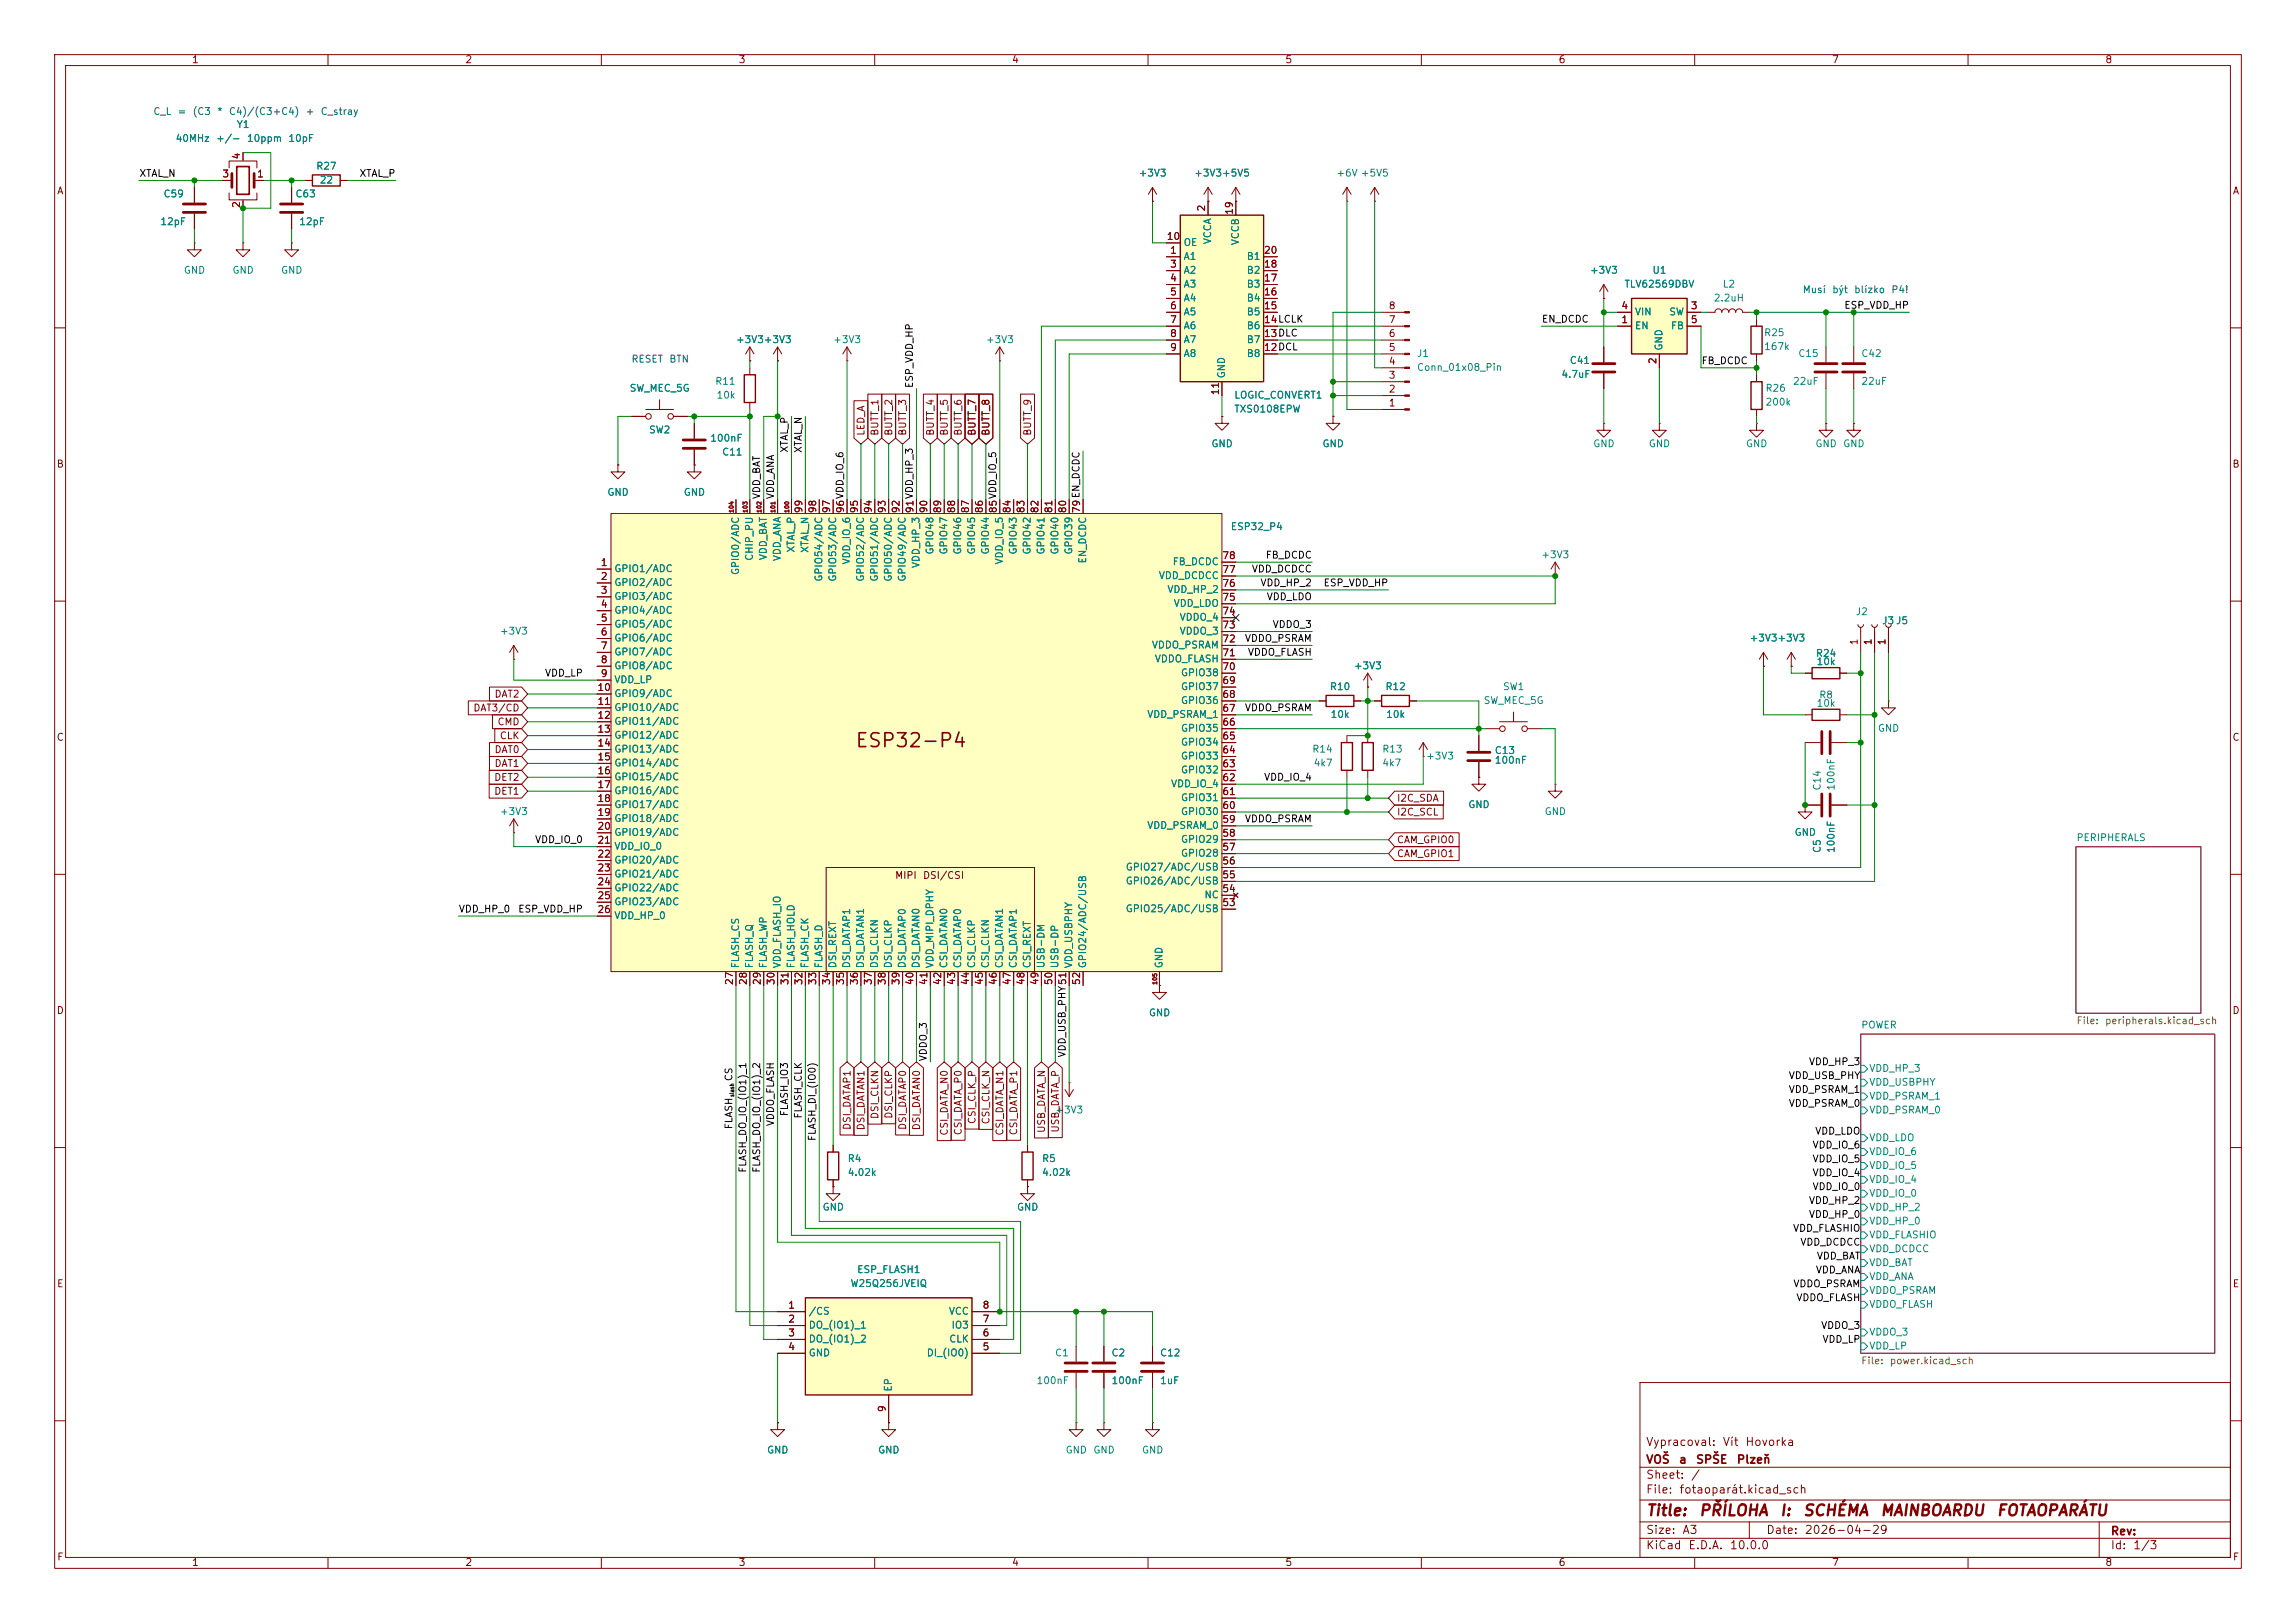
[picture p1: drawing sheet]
<svg xmlns="http://www.w3.org/2000/svg" width="420mm" height="297mm" viewBox="0 0 420 297" stroke-linecap="round" stroke-linejoin="round" font-family="sans-serif">
<defs><g id="words">
<text font-size="2.5" fill="#840000" x="156.3" y="137.4">ESP32-P4</text>
<g font-size="2" fill="#840000">
<text x="301" y="277.9">Title:</text>
<text x="310.6" y="277.9">PŘÍLOHA</text>
<text x="325.4" y="277.9">I:</text>
<text x="329.7" y="277.9">SCHÉMA</text>
<text x="343.8" y="277.9">MAINBOARDU</text>
<text x="365.1" y="277.9">FOTAOPARÁTU</text>
</g>
<g font-size="1.5" fill="#840000">
<text x="301" y="268.2">VOŠ</text>
<text x="301" y="265">Vypracoval:</text>
<text x="307" y="268.2">a</text>
<text x="310.1" y="268.2">SPŠE</text>
<text x="315" y="265">Vít</text>
<text x="317.6" y="268.2">Plzeň</text>
<text x="319.2" y="265">Hovorka</text>
<text x="301" y="273.7">File:</text>
<text x="301" y="271">Sheet:</text>
<text x="307.1" y="273.7">fotaoparát.kicad_sch</text>
<text x="309.2" y="271">/</text>
<text x="301" y="281.1">Size:</text>
<text x="307.6" y="281.1">A3</text>
<text x="323" y="281.1">Date:</text>
<text x="330" y="281.1">2026-04-29</text>
<text x="386" y="281.3">Rev:</text>
<text x="301" y="283.9">KiCad</text>
<text x="308.7" y="283.9">E.D.A.</text>
<text x="316.3" y="283.9">10.0.0</text>
<text x="386" y="283.9">Id:</text>
<text x="390.1" y="283.9">1/3</text>
</g>
<g font-size="1.3" fill="#840000">
<text x="35" y="11.9">1</text>
<text x="85" y="11.9">2</text>
<text x="135" y="11.9">3</text>
<text x="185" y="11.9">4</text>
<text x="235" y="11.9">5</text>
<text x="285" y="11.9">6</text>
<text x="335" y="11.9">7</text>
<text x="385" y="11.9">8</text>
<text x="44.2" y="29.3" transform="rotate(-90 44.2 29.3)">4</text>
<text x="10.3" y="35.9">A</text>
<text x="40.6" y="32.8">3</text>
<text x="46.9" y="32.8">1</text>
<text x="408.3" y="35.9">A</text>
<text x="44.2" y="38.2" transform="rotate(-90 44.2 38.2)">2</text>
<text x="220.7" y="38.8" transform="rotate(-90 220.7 38.8)">2</text>
<text x="225.8" y="39.4" transform="rotate(-90 225.8 39.4)">19</text>
<text x="213.3" y="44.2">10</text>
<text x="213.9" y="46.7">1</text>
<text x="231.1" y="46.7">20</text>
<text x="213.9" y="49.3">3</text>
<text x="213.9" y="51.8">4</text>
<text x="231.1" y="51.8">17</text>
<text x="231.1" y="49.3">18</text>
<text x="213.9" y="54.4">5</text>
<text x="213.9" y="56.9">6</text>
<text x="213.9" y="59.4">7</text>
<text x="231.1" y="59.4">14LCLK</text>
<text x="231.1" y="56.9">15</text>
<text x="231.1" y="54.4">16</text>
<text x="231.1" y="59.4">14</text>
<text x="253.9" y="59.4">7</text>
<text x="253.9" y="56.9">8</text>
<text x="296.5" y="59.4">1</text>
<text x="296.5" y="56.9">4</text>
<text x="309.2" y="56.9">3</text>
<text x="309.2" y="59.4">5</text>
<text x="213.9" y="62">8</text>
<text x="213.9" y="64.5">9</text>
<text x="231.1" y="64.5">12DCL</text>
<text x="231.1" y="62">13DLC</text>
<text x="231.1" y="64.5">12</text>
<text x="231.1" y="62">13</text>
<text x="253.9" y="64.5">5</text>
<text x="253.9" y="62">6</text>
<text x="253.9" y="69.6">3</text>
<text x="253.9" y="67.1">4</text>
<text x="303.3" y="66.7" transform="rotate(-90 303.3 66.7)">2</text>
<text x="223.3" y="72.4" transform="rotate(-90 223.3 72.4)">11</text>
<text x="253.9" y="74.7">1</text>
<text x="253.9" y="72.1">2</text>
<text x="158.4" y="79.9" transform="rotate(-90 158.4 79.9)">LED_A</text>
<text x="161" y="79.9" transform="rotate(-90 161 79.9)">BUTT_1</text>
<text x="163.5" y="79.9" transform="rotate(-90 163.5 79.9)">BUTT_2</text>
<text x="166.1" y="79.9" transform="rotate(-90 166.1 79.9)">BUTT_3</text>
<text x="171.1" y="79.9" transform="rotate(-90 171.1 79.9)">BUTT_4</text>
<text x="173.7" y="79.9" transform="rotate(-90 173.7 79.9)">BUTT_5</text>
<text x="176.2" y="79.9" transform="rotate(-90 176.2 79.9)">BUTT_6</text>
<text x="178.8" y="79.9" transform="rotate(-90 178.8 79.9)">BUTT_7</text>
<text x="181.3" y="79.9" transform="rotate(-90 181.3 79.9)">BUTT_8</text>
<text x="188.9" y="79.9" transform="rotate(-90 188.9 79.9)">BUTT_9</text>
<text x="10.3" y="85.9">B</text>
<text x="408.2" y="85.9">B</text>
<text x="147.1" y="94" transform="rotate(-90 147.1 94)">99</text>
<text x="149.6" y="94" transform="rotate(-90 149.6 94)">98</text>
<text x="152.1" y="94" transform="rotate(-90 152.1 94)">97</text>
<text x="154.7" y="94" transform="rotate(-90 154.7 94)">96VDD_IO_6</text>
<text x="154.7" y="94" transform="rotate(-90 154.7 94)">96</text>
<text x="157.2" y="94" transform="rotate(-90 157.2 94)">95</text>
<text x="159.8" y="94" transform="rotate(-90 159.8 94)">94</text>
<text x="162.3" y="94" transform="rotate(-90 162.3 94)">93</text>
<text x="164.8" y="94" transform="rotate(-90 164.8 94)">92</text>
<text x="167.4" y="94" transform="rotate(-90 167.4 94)">91VDD_HP_3</text>
<text x="167.4" y="94" transform="rotate(-90 167.4 94)">91</text>
<text x="169.9" y="94" transform="rotate(-90 169.9 94)">90</text>
<text x="172.5" y="94" transform="rotate(-90 172.5 94)">89</text>
<text x="175" y="94" transform="rotate(-90 175 94)">88</text>
<text x="177.5" y="94" transform="rotate(-90 177.5 94)">87</text>
<text x="180.1" y="94" transform="rotate(-90 180.1 94)">86</text>
<text x="182.6" y="94" transform="rotate(-90 182.6 94)">85VDD_IO_5</text>
<text x="182.6" y="94" transform="rotate(-90 182.6 94)">85</text>
<text x="185.2" y="94" transform="rotate(-90 185.2 94)">84</text>
<text x="187.7" y="94" transform="rotate(-90 187.7 94)">83</text>
<text x="190.2" y="94" transform="rotate(-90 190.2 94)">82</text>
<text x="192.8" y="94" transform="rotate(-90 192.8 94)">81</text>
<text x="195.3" y="94" transform="rotate(-90 195.3 94)">80</text>
<text x="197.9" y="94" transform="rotate(-90 197.9 94)">79 EN_DCDC</text>
<text x="197.9" y="94" transform="rotate(-90 197.9 94)">79</text>
<text x="109.8" y="103.9">1</text>
<text x="109.8" y="106.4">2</text>
<text x="223.5" y="107.7">76</text>
<text x="223.5" y="105.2">77</text>
<text x="223.5" y="102.6">78</text>
<text x="109.8" y="109">3</text>
<text x="109.8" y="111.5">4</text>
<text x="223.5" y="112.8">74</text>
<text x="223.5" y="110.2">75</text>
<text x="109.8" y="114">5</text>
<text x="109.8" y="116.6">6</text>
<text x="109.8" y="119.1">7</text>
<text x="223.5" y="117.9">72</text>
<text x="223.5" y="115.3">73</text>
<text x="340.1" y="118.2" transform="rotate(-90 340.1 118.2)">1</text>
<text x="342.6" y="118.2" transform="rotate(-90 342.6 118.2)">1</text>
<text x="345.2" y="118.2" transform="rotate(-90 345.2 118.2)">1</text>
<text x="109.8" y="121.7">8</text>
<text x="109.8" y="124.2">9</text>
<text x="223.5" y="125.5">69</text>
<text x="223.5" y="122.9">70</text>
<text x="223.5" y="120.4">71</text>
<text x="86.5" y="130.5">DAT3/CD</text>
<text x="90.4" y="128">DAT2</text>
<text x="109.2" y="126.7">10</text>
<text x="109.2" y="129.3">11</text>
<text x="109.2" y="131.8">12</text>
<text x="223.5" y="130.6">67</text>
<text x="223.5" y="128">68</text>
<text x="10.3" y="135.9">C</text>
<text x="90.9" y="133">CMD</text>
<text x="91.3" y="135.6">CLK</text>
<text x="109.2" y="134.4">13</text>
<text x="109.2" y="136.9">14</text>
<text x="223.5" y="135.6">65</text>
<text x="223.5" y="133.1">66</text>
<text x="408.2" y="135.9">C</text>
<text x="90.3" y="143.2">DET2</text>
<text x="90.4" y="140.7">DAT1</text>
<text x="90.4" y="138.1">DAT0</text>
<text x="109.2" y="139.4">15</text>
<text x="109.2" y="142">16</text>
<text x="223.5" y="143.3">62</text>
<text x="223.5" y="140.7">63</text>
<text x="223.5" y="138.2">64</text>
<text x="90.3" y="145.7">DET1</text>
<text x="109.2" y="144.5">17</text>
<text x="109.2" y="147.1">18</text>
<text x="109.2" y="149.6">19</text>
<text x="223.5" y="148.3">60</text>
<text x="223.5" y="145.8">61</text>
<text x="255.4" y="149.5">I2C_SCL</text>
<text x="255.4" y="147">I2C_SDA</text>
<text x="109.2" y="152.1">20</text>
<text x="109.2" y="154.7">21</text>
<text x="223.5" y="156">57</text>
<text x="223.5" y="153.4">58</text>
<text x="223.5" y="150.9">59</text>
<text x="255.4" y="154.6">CAM_GPIO0</text>
<text x="109.2" y="157.2">22</text>
<text x="109.2" y="159.8">23</text>
<text x="163.6" y="161.1">MIPI</text>
<text x="168.7" y="161.1">DSI/CSI</text>
<text x="223.5" y="161">55</text>
<text x="223.5" y="158.5">56</text>
<text x="255.4" y="157.2">CAM_GPIO1</text>
<text x="109.2" y="162.3">24</text>
<text x="109.2" y="164.8">25</text>
<text x="109.2" y="167.4">26</text>
<text x="223.5" y="166.1">53</text>
<text x="223.5" y="163.6">54</text>
<text x="10.3" y="185.9">D</text>
<text x="134.4" y="180.4" transform="rotate(-90 134.4 180.4)">27</text>
<text x="136.9" y="180.4" transform="rotate(-90 136.9 180.4)">28</text>
<text x="139.4" y="180.4" transform="rotate(-90 139.4 180.4)">29</text>
<text x="142" y="180.4" transform="rotate(-90 142 180.4)">30</text>
<text x="144.5" y="180.4" transform="rotate(-90 144.5 180.4)">31</text>
<text x="147.1" y="180.4" transform="rotate(-90 147.1 180.4)">32</text>
<text x="149.6" y="180.4" transform="rotate(-90 149.6 180.4)">33</text>
<text x="152.1" y="180.4" transform="rotate(-90 152.1 180.4)">34</text>
<text x="154.7" y="180.4" transform="rotate(-90 154.7 180.4)">35</text>
<text x="157.2" y="180.4" transform="rotate(-90 157.2 180.4)">36</text>
<text x="159.8" y="180.4" transform="rotate(-90 159.8 180.4)">37</text>
<text x="162.3" y="180.4" transform="rotate(-90 162.3 180.4)">38</text>
<text x="164.8" y="180.4" transform="rotate(-90 164.8 180.4)">39</text>
<text x="167.4" y="180.4" transform="rotate(-90 167.4 180.4)">40</text>
<text x="169.9" y="180.4" transform="rotate(-90 169.9 180.4)">41</text>
<text x="172.5" y="180.4" transform="rotate(-90 172.5 180.4)">42</text>
<text x="175" y="180.4" transform="rotate(-90 175 180.4)">43</text>
<text x="177.5" y="180.4" transform="rotate(-90 177.5 180.4)">44</text>
<text x="180.1" y="180.4" transform="rotate(-90 180.1 180.4)">45</text>
<text x="182.6" y="180.4" transform="rotate(-90 182.6 180.4)">46</text>
<text x="185.2" y="180.4" transform="rotate(-90 185.2 180.4)">47</text>
<text x="187.7" y="180.4" transform="rotate(-90 187.7 180.4)">48</text>
<text x="190.2" y="180.4" transform="rotate(-90 190.2 180.4)">49</text>
<text x="192.8" y="180.4" transform="rotate(-90 192.8 180.4)">50</text>
<text x="195.3" y="180.4" transform="rotate(-90 195.3 180.4)">51</text>
<text x="197.9" y="180.4" transform="rotate(-90 197.9 180.4)">52</text>
<text x="408.2" y="185.9">D</text>
<text x="155.9" y="206.9" transform="rotate(-90 155.9 206.9)">DSI_DATAP1</text>
<text x="158.4" y="206.9" transform="rotate(-90 158.4 206.9)">DSI_DATAN1</text>
<text x="161" y="204.9" transform="rotate(-90 161 204.9)">DSI_CLKN</text>
<text x="163.5" y="204.8" transform="rotate(-90 163.5 204.8)">DSI_CLKP</text>
<text x="166.1" y="206.9" transform="rotate(-90 166.1 206.9)">DSI_DATAP0</text>
<text x="168.6" y="206.9" transform="rotate(-90 168.6 206.9)">DSI_DATAN0</text>
<text x="173.7" y="207.9" transform="rotate(-90 173.7 207.9)">CSI_DATA_N0</text>
<text x="176.2" y="207.9" transform="rotate(-90 176.2 207.9)">CSI_DATA_P0</text>
<text x="178.8" y="205.8" transform="rotate(-90 178.8 205.8)">CSI_CLK_P</text>
<text x="181.3" y="205.9" transform="rotate(-90 181.3 205.9)">CSI_CLK_N</text>
<text x="183.8" y="207.9" transform="rotate(-90 183.8 207.9)">CSI_DATA_N1</text>
<text x="186.4" y="207.9" transform="rotate(-90 186.4 207.9)">CSI_DATA_P1</text>
<text x="191.5" y="207.4" transform="rotate(-90 191.5 207.4)">USB_DATA_N</text>
<text x="194" y="207.4" transform="rotate(-90 194 207.4)">USB_DATA_P</text>
<text x="10.3" y="235.9">E</text>
<text x="144.1" y="239.8">1</text>
<text x="179.6" y="239.8">8</text>
<text x="408.3" y="235.9">E</text>
<text x="144.1" y="242.3">2</text>
<text x="144.1" y="244.9">3</text>
<text x="179.6" y="244.9">6</text>
<text x="179.6" y="242.3">7</text>
<text x="144.1" y="247.4">4</text>
<text x="179.6" y="247.4">5</text>
<text x="162.3" y="258.5" transform="rotate(-90 162.3 258.5)">9</text>
<text x="10.3" y="285.9">F</text>
<text x="35" y="286.9">1</text>
<text x="85" y="286.9">2</text>
<text x="135" y="286.9">3</text>
<text x="185" y="286.9">4</text>
<text x="235" y="286.9">5</text>
<text x="285" y="286.9">6</text>
<text x="335" y="286.9">7</text>
<text x="385" y="286.9">8</text>
<text x="408.3" y="285.9">F</text>
</g>
<g font-size="1.3" fill="#0000c2">
<text x="27.9" y="21.3">C_L</text>
<text x="32.4" y="21.3">=</text>
<text x="35.1" y="21.3">(C3</text>
<text x="39.6" y="21.3">*</text>
<text x="41.8" y="21.3">C4)/(C3+C4)</text>
<text x="55.8" y="21.3">+</text>
<text x="58.6" y="21.3">C_stray</text>
<text x="329.6" y="54">Musí</text>
<text x="335" y="54">být</text>
<text x="339.1" y="54">blízko</text>
<text x="345.9" y="54">P4!</text>
<text x="115.4" y="66.7">RESET</text>
<text x="122.3" y="66.7">BTN</text>
</g>
<g font-size="1.3" fill="#008484">
<text x="43.2" y="23.7">Y1</text>
<text x="32" y="26.3">40MHz</text>
<text x="39.4" y="26.3">+/-</text>
<text x="45.1" y="26.3">10ppm</text>
<text x="52.6" y="26.3">10pF</text>
<text x="57.7" y="31.3">R27</text>
<text x="58.4" y="33.9">22</text>
<text x="208.2" y="32.6">+3V3</text>
<text x="218.3" y="32.6">+3V3+5V5</text>
<text x="244.3" y="32.6">+6V +5V5</text>
<text x="29.2" y="41.5">12pF</text>
<text x="29.8" y="36.4">C59</text>
<text x="53.9" y="36.4">C63</text>
<text x="54.6" y="41.5">12pF</text>
<text x="216.4" y="47.9">A1</text>
<text x="216.4" y="45.3">OE</text>
<text x="221.8" y="44.8" transform="rotate(-90 221.8 44.8)">VCCA</text>
<text x="226.9" y="45" transform="rotate(-90 226.9 45)">VCCB</text>
<text x="227.9" y="47.9">B1</text>
<text x="33.5" y="50.4">GND</text>
<text x="42.4" y="50.4">GND</text>
<text x="51.3" y="50.4">GND</text>
<text x="216.4" y="50.4">A2</text>
<text x="216.4" y="52.9">A3</text>
<text x="227.9" y="52.9">B3</text>
<text x="227.9" y="50.4">B2</text>
<text x="290.7" y="50.4">+3V3</text>
<text x="297" y="52.9">TLV62569DBV</text>
<text x="302.2" y="50.4">U1</text>
<text x="315" y="52.9">L2</text>
<text x="216.4" y="55.5">A4</text>
<text x="216.4" y="58">A5</text>
<text x="227.9" y="58">B5</text>
<text x="227.9" y="55.5">B4</text>
<text x="299" y="58">VIN</text>
<text x="305.2" y="58">SW</text>
<text x="313.4" y="55.5">2.2uH</text>
<text x="134.5" y="63.1">+3V3+3V3</text>
<text x="152.3" y="63.1">+3V3</text>
<text x="180.2" y="63.1">+3V3</text>
<text x="216.4" y="60.6">A6</text>
<text x="216.4" y="63.1">A7</text>
<text x="216.4" y="65.6">A8</text>
<text x="227.9" y="65.6">B8</text>
<text x="227.9" y="63.1">B7</text>
<text x="227.9" y="60.6">B6</text>
<text x="259.1" y="65.6">J1</text>
<text x="299" y="60.6">EN</text>
<text x="304.4" y="64.3" transform="rotate(-90 304.4 64.3)">GND</text>
<text x="305.5" y="60.6">FB</text>
<text x="322.6" y="61.8">R25</text>
<text x="322.6" y="64.4">167k</text>
<text x="328.8" y="65.6">C15</text>
<text x="340.4" y="65.6">C42</text>
<text x="115.1" y="72">SW_MEC_5G</text>
<text x="130.7" y="70.7">R11</text>
<text x="224.4" y="69.3" transform="rotate(-90 224.4 69.3)">GND</text>
<text x="259.1" y="68.2">Conn_01x08_Pin</text>
<text x="285.5" y="69.4">4.7uF</text>
<text x="287" y="66.9">C41</text>
<text x="322.8" y="72">R26</text>
<text x="327.9" y="70.7">22uF</text>
<text x="340.4" y="70.7">22uF</text>
<text x="131" y="73.3">10k</text>
<text x="225.7" y="73.3">LOGIC_CONVERT1</text>
<text x="225.7" y="75.8">TXS0108EPW</text>
<text x="322.8" y="74.5">200k</text>
<text x="118.6" y="79.6">SW2</text>
<text x="129.8" y="81.1">100nF</text>
<text x="132" y="83.7">C11</text>
<text x="221.5" y="82.1">GND</text>
<text x="241.8" y="82.1">GND</text>
<text x="291.3" y="82.1">GND</text>
<text x="301.5" y="82.1">GND</text>
<text x="319.3" y="82.1">GND</text>
<text x="332" y="82.1">GND</text>
<text x="337.1" y="82.1">GND</text>
<text x="111" y="91">GND</text>
<text x="125" y="91">GND</text>
<text x="145.6" y="101.2" transform="rotate(-90 145.6 101.2)">XTAL_P</text>
<text x="148.2" y="101.3" transform="rotate(-90 148.2 101.3)">XTAL_N</text>
<text x="171" y="101.6" transform="rotate(-90 171 101.6)">GPIO48</text>
<text x="173.6" y="101.6" transform="rotate(-90 173.6 101.6)">GPIO47</text>
<text x="176.1" y="101.6" transform="rotate(-90 176.1 101.6)">GPIO46</text>
<text x="178.7" y="101.6" transform="rotate(-90 178.7 101.6)">GPIO45</text>
<text x="181.2" y="101.6" transform="rotate(-90 181.2 101.6)">GPIO44</text>
<text x="186.3" y="101.6" transform="rotate(-90 186.3 101.6)">GPIO43</text>
<text x="188.8" y="101.6" transform="rotate(-90 188.8 101.6)">GPIO42</text>
<text x="191.4" y="101.6" transform="rotate(-90 191.4 101.6)">GPIO41</text>
<text x="193.9" y="101.6" transform="rotate(-90 193.9 101.6)">GPIO40</text>
<text x="196.4" y="101.6" transform="rotate(-90 196.4 101.6)">GPIO39</text>
<text x="225" y="97.3">ESP32_P4</text>
<text x="112.3" y="105">GPIO1/ADC</text>
<text x="112.3" y="107.5">GPIO2/ADC</text>
<text x="135.5" y="105.3" transform="rotate(-90 135.5 105.3)">GPIO0/ADC</text>
<text x="138" y="102.7" transform="rotate(-90 138 102.7)">CHIP_PU</text>
<text x="140.6" y="102.6" transform="rotate(-90 140.6 102.6)">VDD_BAT</text>
<text x="143.1" y="102.8" transform="rotate(-90 143.1 102.8)">VDD_ANA</text>
<text x="150.7" y="106.5" transform="rotate(-90 150.7 106.5)">GPIO54/ADC</text>
<text x="153.3" y="106.5" transform="rotate(-90 153.3 106.5)">GPIO53/ADC</text>
<text x="155.8" y="103.4" transform="rotate(-90 155.8 103.4)">VDD_IO_6</text>
<text x="158.3" y="106.5" transform="rotate(-90 158.3 106.5)">GPIO52/ADC</text>
<text x="160.9" y="106.5" transform="rotate(-90 160.9 106.5)">GPIO51/ADC</text>
<text x="163.4" y="106.5" transform="rotate(-90 163.4 106.5)">GPIO50/ADC</text>
<text x="166" y="106.5" transform="rotate(-90 166 106.5)">GPIO49/ADC</text>
<text x="168.5" y="104.1" transform="rotate(-90 168.5 104.1)">VDD_HP_3</text>
<text x="183.7" y="103.4" transform="rotate(-90 183.7 103.4)">VDD_IO_5</text>
<text x="199" y="103.2" transform="rotate(-90 199 103.2)">EN_DCDC</text>
<text x="211.9" y="106.3">VDD_DCDCC</text>
<text x="214.4" y="103.7">FB_DCDC</text>
<text x="281.8" y="102.5">+3V3</text>
<text x="112.3" y="110.1">GPIO3/ADC</text>
<text x="112.3" y="112.6">GPIO4/ADC</text>
<text x="213.4" y="108.8">VDD_HP_2</text>
<text x="214.6" y="111.4">VDD_LDO</text>
<text x="215.7" y="113.9">VDDO_4</text>
<text x="339.4" y="112.9">J2</text>
<text x="91.3" y="116.4">+3V3</text>
<text x="112.3" y="115.2">GPIO5/ADC</text>
<text x="112.3" y="117.7">GPIO6/ADC</text>
<text x="210.6" y="119">VDDO_PSRAM</text>
<text x="215.7" y="116.4">VDDO_3</text>
<text x="319.9" y="117.7">+3V3+3V3</text>
<text x="344.2" y="114.5">J3 J5</text>
<text x="112.3" y="120.2">GPIO7/ADC</text>
<text x="112.3" y="122.8">GPIO8/ADC</text>
<text x="112.3" y="125.3">VDD_LP</text>
<text x="211.1" y="121.5">VDDO_FLASH</text>
<text x="215.9" y="124.1">GPIO38</text>
<text x="247.5" y="122.8">+3V3</text>
<text x="332.1" y="120.5">R24</text>
<text x="332.2" y="122">10k</text>
<text x="112.3" y="127.9">GPIO9/ADC</text>
<text x="112.3" y="130.4">GPIO10/ADC</text>
<text x="209.7" y="131.7">VDD_PSRAM_1</text>
<text x="215.9" y="129.1">GPIO36</text>
<text x="215.9" y="126.6">GPIO37</text>
<text x="243.2" y="126.6">R10</text>
<text x="243.3" y="131.7">10k</text>
<text x="253.3" y="126.6">R12</text>
<text x="253.4" y="131.7">10k</text>
<text x="271.3" y="129.1">SW_MEC_5G</text>
<text x="274.8" y="126.6">SW1</text>
<text x="332.2" y="129.6">10k</text>
<text x="332.7" y="128.1">R8</text>
<text x="112.3" y="132.9">GPIO11/ADC</text>
<text x="112.3" y="135.5">GPIO12/ADC</text>
<text x="215.9" y="136.8">GPIO34</text>
<text x="215.9" y="134.2">GPIO35</text>
<text x="343.4" y="134.2">GND</text>
<text x="112.3" y="138">GPIO13/ADC</text>
<text x="112.3" y="140.6">GPIO14/ADC</text>
<text x="112.3" y="143.1">GPIO15/ADC</text>
<text x="215.9" y="141.8">GPIO32</text>
<text x="215.9" y="139.3">GPIO33</text>
<text x="239.9" y="138">R14</text>
<text x="240.2" y="140.6">4k7</text>
<text x="252.7" y="140.6">4k7</text>
<text x="252.7" y="138">R13</text>
<text x="260.8" y="139.3">+3V3</text>
<text x="273.3" y="140.1">100nF</text>
<text x="273.3" y="138.3">C13</text>
<text x="91.3" y="149.5">+3V3</text>
<text x="112.3" y="145.6">GPIO16/ADC</text>
<text x="112.3" y="148.2">GPIO17/ADC</text>
<text x="214.1" y="144.4">VDD_IO_4</text>
<text x="215.9" y="149.5">GPIO30</text>
<text x="215.9" y="146.9">GPIO31</text>
<text x="268.5" y="148.2">GND</text>
<text x="282.4" y="149.5">GND</text>
<text x="333.3" y="144.8" transform="rotate(-90 333.3 144.8)">C14</text>
<text x="335.9" y="144.8" transform="rotate(-90 335.9 144.8)">100nF</text>
<text x="112.3" y="150.7">GPIO18/ADC</text>
<text x="112.3" y="153.3">GPIO19/ADC</text>
<text x="112.3" y="155.8">VDD_IO_0</text>
<text x="209.7" y="152">VDD_PSRAM_0</text>
<text x="215.9" y="154.5">GPIO29</text>
<text x="328.2" y="153.3">GND</text>
<text x="379.7" y="154.2">PERIPHERALS</text>
<text x="112.3" y="158.3">GPIO20/ADC</text>
<text x="112.3" y="160.9">GPIO21/ADC</text>
<text x="205.8" y="159.6">GPIO27/ADC/USB</text>
<text x="215.9" y="157.1">GPIO28</text>
<text x="333.3" y="156.2" transform="rotate(-90 333.3 156.2)">C5</text>
<text x="335.9" y="156.2" transform="rotate(-90 335.9 156.2)">100nF</text>
<text x="112.3" y="163.4">GPIO22/ADC</text>
<text x="112.3" y="166">GPIO23/ADC</text>
<text x="205.8" y="167.2">GPIO25/ADC/USB</text>
<text x="205.8" y="162.2">GPIO26/ADC/USB</text>
<text x="220.2" y="164.7">NC</text>
<text x="112.3" y="168.5">VDD_HP_0</text>
<text x="135.5" y="177.3" transform="rotate(-90 135.5 177.3)">FLASH_CS</text>
<text x="138" y="177.3" transform="rotate(-90 138 177.3)">FLASH_Q</text>
<text x="140.6" y="177.3" transform="rotate(-90 140.6 177.3)">FLASH_WP</text>
<text x="143.1" y="177.3" transform="rotate(-90 143.1 177.3)">VDD_FLASH_IO</text>
<text x="145.6" y="177.3" transform="rotate(-90 145.6 177.3)">FLASH_HOLD</text>
<text x="148.2" y="177.3" transform="rotate(-90 148.2 177.3)">FLASH_CK</text>
<text x="150.7" y="177.3" transform="rotate(-90 150.7 177.3)">FLASH_D</text>
<text x="153.3" y="177.3" transform="rotate(-90 153.3 177.3)">DSI_REXT</text>
<text x="155.8" y="177.3" transform="rotate(-90 155.8 177.3)">DSI_DATAP1</text>
<text x="158.3" y="177.3" transform="rotate(-90 158.3 177.3)">DSI_DATAN1</text>
<text x="160.9" y="177.3" transform="rotate(-90 160.9 177.3)">DSI_CLKN</text>
<text x="163.4" y="177.3" transform="rotate(-90 163.4 177.3)">DSI_CLKP</text>
<text x="166" y="177.3" transform="rotate(-90 166 177.3)">DSI_DATAP0</text>
<text x="168.5" y="177.3" transform="rotate(-90 168.5 177.3)">DSI_DATAN0</text>
<text x="171" y="177.3" transform="rotate(-90 171 177.3)">VDD_MIPI_DPHY</text>
<text x="173.6" y="177.3" transform="rotate(-90 173.6 177.3)">CSI_DATAN0</text>
<text x="176.1" y="177.3" transform="rotate(-90 176.1 177.3)">CSI_DATAP0</text>
<text x="178.7" y="177.3" transform="rotate(-90 178.7 177.3)">CSI_CLKP</text>
<text x="181.2" y="177.3" transform="rotate(-90 181.2 177.3)">CSI_CLKN</text>
<text x="183.7" y="177.3" transform="rotate(-90 183.7 177.3)">CSI_DATAN1</text>
<text x="186.3" y="177.3" transform="rotate(-90 186.3 177.3)">CSI_DATAP1</text>
<text x="188.8" y="177.3" transform="rotate(-90 188.8 177.3)">CSI_REXT</text>
<text x="191.4" y="177.3" transform="rotate(-90 191.4 177.3)">USB-DM</text>
<text x="193.9" y="177.3" transform="rotate(-90 193.9 177.3)">USB-DP</text>
<text x="196.4" y="177.3" transform="rotate(-90 196.4 177.3)">VDD_USBPHY</text>
<text x="199" y="177.3" transform="rotate(-90 199 177.3)">GPIO24/ADC/USB</text>
<text x="213" y="177.3" transform="rotate(-90 213 177.3)">GND</text>
<text x="210.1" y="186.3">GND</text>
<text x="340.4" y="188.5">POWER</text>
<text x="341.8" y="196.4">VDD_HP_3</text>
<text x="341.8" y="201.5">VDD_PSRAM_1</text>
<text x="341.8" y="199">VDD_USBPHY</text>
<text x="192.9" y="204.1">+3V3</text>
<text x="341.8" y="209.1">VDD_LDO</text>
<text x="341.8" y="204.1">VDD_PSRAM_0</text>
<text x="154.9" y="213">R4</text>
<text x="154.9" y="215.5">4.02k</text>
<text x="190.5" y="213">R5</text>
<text x="190.5" y="215.5">4.02k</text>
<text x="341.8" y="214.2">VDD_IO_5</text>
<text x="341.8" y="211.7">VDD_IO_6</text>
<text x="150.4" y="221.8">GND</text>
<text x="185.9" y="221.8">GND</text>
<text x="341.8" y="221.8">VDD_HP_2</text>
<text x="341.8" y="219.3">VDD_IO_0</text>
<text x="341.8" y="216.8">VDD_IO_4</text>
<text x="341.8" y="226.9">VDD_FLASHIO</text>
<text x="341.8" y="224.4">VDD_HP_0</text>
<text x="156.7" y="233.3">ESP_FLASH1</text>
<text x="341.8" y="232">VDD_BAT</text>
<text x="341.8" y="229.5">VDD_DCDCC</text>
<text x="155.5" y="235.8">W25Q256JVEIQ</text>
<text x="341.8" y="239.6">VDDO_FLASH</text>
<text x="341.8" y="237.1">VDDO_PSRAM</text>
<text x="341.8" y="234.5">VDD_ANA</text>
<text x="147.8" y="240.9">/CS</text>
<text x="147.8" y="243.4">DO_(IO1)_1</text>
<text x="147.8" y="246">DO_(IO1)_2</text>
<text x="173.5" y="240.9">VCC</text>
<text x="173.5" y="246">CLK</text>
<text x="173.9" y="243.4">IO3</text>
<text x="341.8" y="244.7">VDDO_3</text>
<text x="147.8" y="248.5">GND</text>
<text x="169.4" y="248.5">DI_(IO0)</text>
<text x="192.9" y="248.5">C1</text>
<text x="203.2" y="248.5">C2</text>
<text x="212.1" y="248.5">C12</text>
<text x="341.8" y="247.2">VDD_LP</text>
<text x="163.4" y="254.8" transform="rotate(-90 163.4 254.8)">EP</text>
<text x="189.5" y="253.6">100nF</text>
<text x="203.2" y="253.6">100nF</text>
<text x="212.1" y="253.6">1uF</text>
<text x="140.2" y="266.3">GND</text>
<text x="160.5" y="266.3">GND</text>
<text x="194.8" y="266.3">GND</text>
<text x="199.9" y="266.3">GND</text>
<text x="208.8" y="266.3">GND</text>
</g>
<g font-size="1.3">
<text x="25.4" y="32.7">XTAL_N</text>
<text x="65.7" y="32.7">XTAL_P</text>
<text x="281.9" y="59.3">EN_DCDC</text>
<text x="337.3" y="56.8">ESP_VDD_HP</text>
<text x="167.3" y="71.1" transform="rotate(-90 167.3 71.1)">ESP_VDD_HP</text>
<text x="311.1" y="67">FB_DCDC</text>
<text x="144.4" y="82.9" transform="rotate(-90 144.4 82.9)">XTAL_P</text>
<text x="147" y="83" transform="rotate(-90 147 83)">XTAL_N</text>
<text x="139.4" y="91.4" transform="rotate(-90 139.4 91.4)">VDD_BAT</text>
<text x="141.9" y="91.4" transform="rotate(-90 141.9 91.4)">VDD_ANA</text>
<text x="228.9" y="105.1">VDD_DCDCC</text>
<text x="230.5" y="107.6">VDD_HP_2</text>
<text x="231.4" y="102.5">FB_DCDC</text>
<text x="242" y="107.6">ESP_VDD_HP</text>
<text x="231.6" y="110.1">VDD_LDO</text>
<text x="227.6" y="117.8">VDDO_PSRAM</text>
<text x="232.7" y="115.2">VDDO_3</text>
<text x="99.6" y="124.1">VDD_LP</text>
<text x="228.2" y="120.3">VDDO_FLASH</text>
<text x="227.6" y="130.5">VDDO_PSRAM</text>
<text x="231.1" y="143.2">VDD_IO_4</text>
<text x="97.8" y="154.6">VDD_IO_0</text>
<text x="227.6" y="150.8">VDDO_PSRAM</text>
<text x="83.8" y="167.3">VDD_HP_0</text>
<text x="94.7" y="167.3">ESP_VDD_HP</text>
<text x="134.3" y="198" transform="rotate(-90 134.3 198)">CS</text>
<text x="169.8" y="194.3" transform="rotate(-90 169.8 194.3)">VDDO_3</text>
<text x="195.2" y="193.6" transform="rotate(-90 195.2 193.6)">VDD_USB_PHY51</text>
<text x="327.1" y="197.8">VDD_USB_PHY</text>
<text x="330.8" y="195.2">VDD_HP_3</text>
<text x="327.1" y="202.9">VDD_PSRAM_0</text>
<text x="327.1" y="200.3">VDD_PSRAM_1</text>
<text x="134.3" y="206.8" transform="rotate(-90 134.3 206.8)">FLASH</text>
<text x="141.9" y="206.2" transform="rotate(-90 141.9 206.2)">VDDO_FLASH</text>
<text x="144.4" y="204.4" transform="rotate(-90 144.4 204.4)">FLASH_IO3</text>
<text x="147" y="204.8" transform="rotate(-90 147 204.8)">FLASH_CLK</text>
<text x="149.5" y="208.9" transform="rotate(-90 149.5 208.9)">FLASH_DI_(IO0)</text>
<text x="331.9" y="207.9">VDD_LDO</text>
<text x="136.8" y="214.7" transform="rotate(-90 136.8 214.7)">FLASH_DO_IO_(IO1)_1</text>
<text x="139.4" y="214.7" transform="rotate(-90 139.4 214.7)">FLASH_DO_IO_(IO1)_2</text>
<text x="331.4" y="210.5">VDD_IO_6</text>
<text x="331.4" y="213">VDD_IO_5</text>
<text x="331.4" y="215.6">VDD_IO_4</text>
<text x="330.8" y="220.6">VDD_HP_2</text>
<text x="331.4" y="218.1">VDD_IO_0</text>
<text x="327.9" y="225.7">VDD_FLASHIO</text>
<text x="330.8" y="223.2">VDD_HP_0</text>
<text x="329.2" y="228.3">VDD_DCDCC</text>
<text x="332.1" y="233.3">VDD_ANA</text>
<text x="332.2" y="230.8">VDD_BAT</text>
<text x="327.9" y="235.9">VDDO_PSRAM</text>
<text x="328.5" y="238.4">VDDO_FLASH</text>
<text x="333" y="243.5">VDDO_3</text>
<text x="333.3" y="246">VDD_LP</text>
</g>
<g font-size="1.3" fill="#848400">
<text x="379.7" y="187.7">File:</text>
<text x="385" y="187.7">peripherals.kicad_sch</text>
<text x="340.4" y="250">File:</text>
<text x="345.6" y="250">power.kicad_sch</text>
</g>
<g font-size=".8" fill="#840000">
<text x="134.4" y="94" transform="rotate(-90 134.4 94)">104</text>
<text x="136.9" y="94" transform="rotate(-90 136.9 94)">103</text>
<text x="139.4" y="94" transform="rotate(-90 139.4 94)">102</text>
<text x="142" y="94" transform="rotate(-90 142 94)">101</text>
<text x="144.5" y="94" transform="rotate(-90 144.5 94)">100</text>
<text x="211.8" y="180.3" transform="rotate(-90 211.8 180.3)">105</text>
</g>
<text font-size=".8" x="134.5" y="200.8" transform="rotate(-90 134.5 200.8)">slash</text>
</g></defs>
<g fill="none" stroke="#840000" stroke-width=".18">
<path d="M10 10h400v277h-400zM12 12h396v273h-396zM60 10v2M110 10v2M160 10v2M210 10v2M260 10v2M310 10v2M360 10v2M40.6 33h1.8M41.9 35.3v1.3h5.1v-1.3M41.9 30.7v-1.2h5.1v1.2"/>
<path d="M44.4 27.9v1.6M44.4 36.6v1.5M46.5 33h1.8M55.9 33h1.2M62.2 33h1.3M293.4 54.6h.1M293.4 52.1l-.8 1.2M293.4 52.1l.7 1.2M293.4 52.1v2.5M10 60h2M408 60h2M10 110h2"/>
<path d="M408 110h2M330.2 135.9h2.8M335 135.9h2.8M10 160h2M408 160h2M10 210h2M152.4 217.2v1.2h1.3l-1.3 1.3-1.3-1.3h1.3M152.4 217.2h.1M408 210h2M300 253h108v32h-108zM10 260h2M300 278.5h108"/>
<path d="M300 274.5h108M300 268.5h108M320 278.5v3M384 278.5v6.5M408 260h2M60 285v2M110 285v2M160 285v2M210 285v2M260 285v2M300 281.5h108M310 285v2"/>
<path d="M360 285v2"/>
</g>
<path d="M379.7 154.9h22.9v30.5h-22.9zM340.4 189.2h64.7v58.4h-64.7z" fill="none" stroke="#840084" stroke-width=".18"/>
<g fill="none" stroke="#008484" stroke-width=".18">
<path d="M340.4 197.5h.6l.6 .6-.6 .7h-.6zM340.4 194.9h.6l.6 .7-.6 .6h-.6zM340.4 217.8h.6l.6 .6-.6 .7h-.6zM340.4 215.3h.6l.6 .6-.6 .6h-.6zM340.4 212.7h.6l.6 .7-.6 .6h-.6zM340.4 210.2h.6l.6 .6-.6 .7h-.6zM340.4 207.6h.6l.6 .7-.6 .6h-.6zM340.4 202.6h.6l.6 .6-.6 .6h-.6zM340.4 200h.6l.6 .7-.6 .6h-.6zM340.4 238.1h.6l.6 .7-.6 .6h-.6zM340.4 235.6h.6l.6 .6-.6 .7h-.6zM340.4 233h.6l.6 .7-.6 .6h-.6z"/>
<path d="M340.4 230.5h.6l.6 .6-.6 .7h-.6zM340.4 228h.6l.6 .6-.6 .6h-.6zM340.4 225.4h.6l.6 .7-.6 .6h-.6zM340.4 222.9h.6l.6 .6-.6 .7h-.6zM340.4 220.3h.6l.6 .7-.6 .6h-.6zM340.4 245.7h.6l.6 .7-.6 .6h-.6zM340.4 243.2h.6l.6 .6-.6 .7h-.6z"/>
</g>
<path d="M42.4 31.8v2.5M46.5 31.8v2.5M333.2 133.9v4M334.8 133.9v4" fill="none" stroke="#840000" stroke-width=".51"/>
<path d="M43.3 30.5h2.3v5.1h-2.3z" fill="none" stroke="#840000" stroke-width=".3"/>
<path d="M57.1 32h5.1v2h-5.1z" fill="none" stroke="#840000" stroke-width=".25"/>
<path d="M298.4 54.6h10.2v10.2h-10.2z" fill="#ffffc2"/>
<path d="M298.4 54.6h10.2v10.2h-10.2z" fill="none" stroke="#840000" stroke-width=".25"/>
<path d="M295.9 59.7h2.5M295.9 57.2h2.5M308.6 59.7h2.5M308.6 57.2h2.5M303.5 64.8v2.5" fill="none" stroke="#840000" stroke-width=".18"/>
<g fill="#e7352c">
<path d="M161.5 121l.3 .4a6.2 6.2 0 0 0 0 8.8 6.2 6.2 0 0 0 8.9 0l.3 .4a6.7 6.7 0 0 1-9.5-.1 6.7 6.7 0 0 1 0-9.5z"/>
<path d="M161.2 123.9l.7-.5 .7-.1a6.4 6.4 0 0 1 6 7.6l-.9 .3-1-.3a4.4 4.4 0 0 0-4.2-5.7l-.2 .3 .3 .3a4 4 0 0 1 3.5 4.3l-.1 .5a.71 .71 0 0 1-.3 .7 .71 .71 0 0 1-.8 0l-.9-.5 .3-1.1-.3-1.2-.6-.6-.8-.3a2.19 2.19 0 0 1-1.9-1.4 2.19 2.19 0 0 1 .5-2.3z"/>
<path d="M162.2 121.7l.5-.4a1.51 1.51 0 0 1 1.9-.3 9 9 0 0 1 6.5 7.4l-.9 1.3h-.8a7.2 7.2 0 0 0-7.2-7.2z"/>
<path d="M165.6 120.2a5.6 5.6 0 0 1 6.2 6.2l-.4 .1a9.7 9.7 0 0 0-6-6z"/>
<circle cx="162.7" cy="129.3" r=".87"/>
</g>
<path d="M111.8 94h111.7v83.8h-111.7z" fill="#ffffc2"/>
<g fill="none" stroke="#840000" stroke-width=".18">
<path d="M35.6 34.3v2.8M35.6 39.1v2.8M53.3 34.3v2.8M53.3 39.1v2.8M35.6 44.5v1.2h1.2l-1.2 1.3-1.3-1.3h1.3M35.6 44.5h.1M44.4 44.5v1.2h1.3l-1.3 1.3-1.2-1.3h1.2M44.4 44.5h.1M53.3 44.5v1.2h1.3l-1.3 1.3-1.2-1.3h1.2M53.3 44.5h.1M252.7 57.2h4.2M252.7 59.7h4.2"/>
<path d="M312.4 57.2h1.3a.64 .64 0 0 1 .6-.7 .64 .64 0 0 1 .7 .7 .64 .64 0 0 1 .6-.7 .64 .64 0 0 1 .6 .7 .64 .64 0 0 1 .7-.7 .64 .64 0 0 1 .6 .7 .64 .64 0 0 1 .6-.7 .64 .64 0 0 1 .7 .7h1.2M321.3 58.4v1.3M115.6 76.2h2.5M118.1 74.9h5.1M120.6 73.2v1.7M123.2 76.2h2.5M127 77.5v2.8M137.2 66h.1M137.2 63.5v2.5M137.2 63.5l-.8 1.3M137.2 63.5l.7 1.3M154.9 66h.1"/>
<path d="M154.9 63.5v2.5M154.9 63.5l-.7 1.3M154.9 63.5l.8 1.3M182.9 66h.1M182.9 63.5v2.5M182.9 63.5l-.8 1.3M182.9 63.5l.7 1.3M243.8 76.2v1.3h1.3l-1.3 1.2-1.2-1.2h1.2M243.8 76.2h.1M252.7 74.9h4.2M252.7 72.4h4.2M252.7 69.9h4.2"/>
<path d="M252.7 67.3h4.2M252.7 64.8h4.2M252.7 62.2h4.2M293.4 77.5v1.2h1.2l-1.2 1.3-1.3-1.3h1.3M293.4 77.5h.1M293.4 63.5v2.8M293.4 68.3v2.8M303.5 77.5v1.2h1.3l-1.3 1.3-1.2-1.3h1.2M303.5 77.5h.1M321.3 77.5v1.2h1.3l-1.3 1.3-1.3-1.3h1.3M321.3 77.5h.1M321.3 64.8v1.2"/>
<path d="M321.3 68.6v1.3M321.3 74.9v1.3M334 77.5v1.2h1.3l-1.3 1.3-1.3-1.3h1.3M334 77.5h.1M334 63.5v2.8M334 68.3v2.8M339.1 63.5v2.8M339.1 68.3v2.8M111.8 94h111.7v83.8h-111.7zM113 85.1v1.3h1.3l-1.3 1.2-1.2-1.2h1.2M113 85.1h.1M127 85.1v1.3h1.3l-1.3 1.2-1.3-1.2h1.3"/>
<path d="M127 85.1h.1M127 82.3v2.8M134.6 91.4v2.6M137.2 91.4v2.6M139.7 91.4v2.6M142.2 91.4v2.6M144.8 91.4v2.6M147.3 91.4v2.6M149.9 91.4v2.6M152.4 91.4v2.6M154.9 91.4v2.6M157.5 91.4v2.6"/>
<path d="M160 91.4v2.6M162.6 91.4v2.6M165.1 91.4v2.6M167.6 91.4v2.6M170.2 91.4v2.6M172.7 91.4v2.6M175.3 91.4v2.6M177.8 91.4v2.6M180.3 91.4v2.6M182.9 91.4v2.6M185.4 91.4v2.6M188 91.4v2.6"/>
<path d="M190.5 91.4v2.6M193 91.4v2.6M195.6 91.4v2.6M198.1 91.4v2.6M94 118.1l-.8 1.3M94 118.1l.7 1.3M94 118.1v2.6M109.2 104.1h2.6M109.2 106.7h2.6M109.2 109.2h2.6M109.2 111.8h2.6M109.2 114.3h2.6"/>
<path d="M109.2 116.8h2.6M109.2 119.4h2.6M223.5 118.1h2.6M223.5 115.6h2.6M223.5 113h2.6M223.5 110.5h2.6M223.5 108h2.6M223.5 105.4h2.6M223.5 102.9h2.6M322.6 119.4l-.8 1.3M322.6 119.4l.7 1.3M322.6 119.4v2.5"/>
<path d="M327.7 119.4l-.8 1.3M327.7 119.4l.7 1.3M327.7 119.4v2.5M94 120.7h.1M109.2 127h2.6M109.2 129.5h2.6M109.2 132.1h2.6M109.2 134.6h2.6M109.2 137.2h2.6M109.2 139.7h2.6M109.2 121.9h2.6M109.2 124.5h2.6"/>
<path d="M223.5 138.4h2.6M223.5 135.9h2.6M223.5 133.4h2.6M223.5 130.8h2.6M223.5 128.3h2.6M223.5 125.7h2.6M223.5 123.2h2.6M223.5 120.7h2.6M322.6 121.9h.1M327.7 121.9h.1M330.2 130.8h1.3M330.2 123.2h1.3"/>
<path d="M336.5 130.8h1.3M336.5 123.2h1.3M345.4 128.3v1.2h1.3l-1.3 1.3-1.2-1.3h1.2M345.4 128.3h.1M94 152.4h.1M94 149.9v2.5M94 149.9l-.8 1.2M94 149.9l.7 1.2M109.2 142.2h2.6M109.2 144.8h2.6M109.2 147.3h2.6M109.2 149.9h2.6"/>
<path d="M109.2 152.4h2.6M109.2 154.9h2.6M109.2 157.5h2.6M151.1 158.8h38.1v19h-38.1zM223.5 158.8h2.6M223.5 156.2h2.6M223.5 153.7h2.6M223.5 151.1h2.6M223.5 148.6h2.6M223.5 146.1h2.6M223.5 143.5h2.6M223.5 141h2.6"/>
<path d="M109.2 160h2.6M109.2 162.6h2.6M109.2 165.1h2.6M109.2 167.6h2.6M134.6 177.8v2.5M137.2 177.8v2.5M139.7 177.8v2.5M142.2 177.8v2.5M144.8 177.8v2.5M147.3 177.8v2.5M149.9 177.8v2.5M152.4 177.8v2.5"/>
<path d="M154.9 177.8v2.5M157.5 177.8v2.5M160 177.8v2.5M162.6 177.8v2.5M165.1 177.8v2.5M167.6 177.8v2.5M170.2 177.8v2.5M172.7 177.8v2.5M175.3 177.8v2.5M177.8 177.8v2.5M180.3 177.8v2.5M182.9 177.8v2.5"/>
<path d="M185.4 177.8v2.5M188 177.8v2.5M190.5 177.8v2.5M193 177.8v2.5M195.6 177.8v2.5M198.1 177.8v2.5M212.1 177.8v2.5M223.5 166.4h2.6M223.5 163.8h2.6M223.5 161.3h2.6M225.7 163.4l.7 .8M226.4 163.4l-.7 .8"/>
<path d="M194.8 199.4l.8 1.3M195.6 198.1h.1M195.6 198.1v2.6M196.3 199.4l-.7 1.3M212.1 180.3v1.3h1.3l-1.3 1.3-1.3-1.3h1.3M212.1 180.3h.1M152.4 209.6v1.2M152.4 215.9v1.3M188 217.2v1.2h1.2l-1.2 1.3-1.3-1.3h1.3M188 217.2h.1M188 209.6v1.2M188 215.9v1.3"/>
<path d="M196.8 246.4v2.8M196.8 251.2v2.8M201.9 246.4v2.8M201.9 251.2v2.8M142.2 260.3v1.3h1.3l-1.3 1.3-1.2-1.3h1.2M142.2 260.3h.1M196.8 260.3v1.3h1.3l-1.3 1.3-1.2-1.3h1.2M196.8 260.3h.1M201.9 260.3v1.3h1.3l-1.3 1.3-1.2-1.3h1.2M201.9 260.3h.1M210.8 260.3v1.3h1.3l-1.3 1.3-1.3-1.3h1.3M210.8 260.3h.1"/>
<circle cx="118.6" cy="76.2" r=".51"/>
<circle cx="122.7" cy="76.2" r=".51"/>
</g>
<path d="M320.3 59.7h2v5.1h-2zM320.3 69.9h2v5h-2zM331.5 129.8h5v2h-5zM331.5 122.2h5v2h-5zM151.4 210.8h2v5.1h-2zM186.9 210.8h2.1v5.1h-2.1z" fill="none" stroke="#840000" stroke-width=".25"/>
<g fill="none" stroke="#840000" stroke-width=".51">
<path d="M33.5 37.3h4.1M33.5 38.9h4.1M51.3 37.3h4.1M51.3 38.9h4.1M291.3 66.5h4.1M291.3 68.1h4.1M332 66.5h4M332 68.1h4M337.1 66.5h4M337.1 68.1h4M125 82h4M125 80.5h4"/>
<path d="M194.8 251h4.1M194.8 249.4h4.1M199.9 251h4.1M199.9 249.4h4.1"/>
</g>
<g fill="#840000" stroke="#840000" stroke-width=".18">
<path d="M256.9 74.8h.9v.3h-.9z"/>
<path d="M256.9 72.3h.9v.2h-.9z"/>
<path d="M256.9 69.7h.9v.3h-.9z"/>
<path d="M256.9 67.2h.9v.2h-.9z"/>
<path d="M256.9 64.6h.9v.3h-.9z"/>
<path d="M256.9 62.1h.9v.3h-.9z"/>
<path d="M256.9 59.6h.9v.2h-.9z"/>
<path d="M256.9 57h.9v.3h-.9z"/>
</g>
<path d="M147.3 237.5h30.5v17.8h-30.5z" fill="#ffffc2"/>
<path d="M136.1 68.6h2.1v5.1h-2.1zM242.6 127.3h5v2h-5zM245.4 135.9h2v5.1h-2zM249.2 135.9h2v5.1h-2zM252.7 127.3h5.1v2h-5.1zM147.3 237.5h30.5v17.8h-30.5z" fill="none" stroke="#840000" stroke-width=".25"/>
<g fill="none" stroke="#840000" stroke-width=".18">
<path d="M226.1 36.8h.1M226.1 34.3l-.8 1.3M226.1 34.3l.7 1.3M226.1 34.3v2.5M246.4 36.8h.1M246.4 34.3v2.5M246.4 34.3l-.8 1.3M246.4 34.3l.7 1.3M251.5 36.8h.1M251.5 34.3l-.8 1.3M251.5 34.3l.7 1.3M251.5 34.3v2.5"/>
<path d="M137.2 67.3v1.3M137.2 73.7v1.2M142.2 66h.1M142.2 63.5l-.7 1.3M142.2 63.5l.8 1.3M142.2 63.5v2.5M223.5 76.2v1.3h1.3l-1.3 1.2-1.3-1.2h1.3M223.5 76.2h.1M339.1 77.5v1.2h1.3l-1.3 1.3-1.3-1.3h1.3M339.1 77.5h.1M284.5 105.4h.1M284.5 102.9l-.8 1.2"/>
<path d="M284.5 102.9l.7 1.2M284.5 102.9v2.5M339.9 114.3l.1 .4 .4 .1 .3-.1 .2-.4M340.4 114.8v4.6M342.4 114.3l.1 .4 .4 .1 .4-.1 .1-.4M342.9 114.8v4.6M344.9 114.3l.2 .4 .3 .1 .4-.1 .1-.4M345.4 114.8v4.6M241.3 128.3h1.3M246.4 134.6v1.3M247.6 128.3h1.3M250.2 134.6v1.3"/>
<path d="M251.5 128.3h1.2M257.8 128.3h1.3M260.3 138.4h.1M260.3 135.9l-.7 1.3M260.3 135.9l.8 1.3M260.3 135.9v2.5M270.5 134.6v2.8M270.5 139.4v2.8M271.8 133.4h2.5M274.3 132.1h5.1M276.9 130.3v1.8M279.4 133.4h2.5"/>
<path d="M246.4 141v1.2M250.2 141v1.2M284.5 143.5v1.3h1.2l-1.2 1.3-1.3-1.3h1.3M284.5 143.5h.1M330.2 147.3v1.3h1.3l-1.3 1.3-1.3-1.3h1.3M330.2 147.3h.1M330.2 147.3h2.8M335 147.3h2.8M142.2 240h5.1M142.2 242.6h5.1M142.2 245.1h5.1M142.2 247.6h5.1"/>
<path d="M162.6 255.3v5M177.8 240h5.1M177.8 242.6h5.1M177.8 245.1h5.1M177.8 247.6h5.1M210.8 246.4v2.8M210.8 251.2v2.8M162.6 260.3v1.3h1.2l-1.2 1.3-1.3-1.3h1.3M162.6 260.3h.1"/>
<circle cx="274.8" cy="133.4" r=".51"/>
<circle cx="278.9" cy="133.4" r=".51"/>
</g>
<path d="M268.5 137.7h4M268.5 139.2h4M333.2 145.3v4.1M334.8 145.3v4.1M208.8 251h4.1M208.8 249.4h4.1" fill="none" stroke="#840000" stroke-width=".51"/>
<path d="M215.9 39.4h15.2v30.5h-15.2z" fill="#ffffc2"/>
<path d="M215.9 39.4h15.2v30.5h-15.2z" fill="none" stroke="#840000" stroke-width=".25"/>
<g fill="none" stroke="#840000" stroke-width=".18">
<path d="M35.6 34.3v2.8M35.6 39.1v2.8M40.6 33h1.3M44.4 27.9v1.3M44.4 36.8v1.3M47 33h1.3M53.3 34.3v2.8M53.3 39.1v2.8M55.9 33h1.2M62.2 33h1.3M210.8 36.8h.1M210.8 34.3l-.7 1.3"/>
<path d="M210.8 34.3l.8 1.3M210.8 34.3v2.5M221 36.8h.1M221 34.3v5.1M221 34.3l-.8 1.3M221 34.3l.7 1.3M226.1 36.8h.1M226.1 36.8v2.6M213.4 47h2.5M213.4 49.5h2.5M213.4 52.1h2.5M213.4 54.6h2.5"/>
<path d="M213.4 57.2h2.5M213.4 59.7h2.5M213.4 44.5h2.5M231.1 47h2.6M231.1 49.5h2.6M231.1 52.1h2.6M231.1 54.6h2.6M231.1 57.2h2.6M231.1 59.7h2.6M293.4 54.6h.1M295.9 57.2h2.5M295.9 59.7h2.5"/>
<path d="M308.6 57.2h2.5M308.6 59.7h2.5M115.6 76.2h2.5M123.2 76.2h2.5M127 77.5v2.8M137.2 66h.1M142.2 66h.1M156.2 73.3h2.6v6.9l-1.3 1.1-1.3-1.1zM158.7 72.1h2.6v8.1l-1.3 1.1-1.3-1.1zM161.3 72.1h2.5v8.1l-1.2 1.1-1.3-1.1zM163.8 72.1h2.6v8.1l-1.3 1.1-1.3-1.1zM168.9 72.1h2.6v8.1l-1.3 1.1-1.3-1.1z"/>
<path d="M171.4 72.1h2.6v8.1l-1.3 1.1-1.3-1.1zM174 72.1h2.5v8.1l-1.2 1.1-1.3-1.1zM176.5 72.1h2.6v8.1l-1.3 1.1-1.3-1.1zM179.1 72.1h2.5v8.1l-1.3 1.1-1.2-1.1zM186.7 72.1h2.5v8.1l-1.2 1.1-1.3-1.1zM213.4 62.2h2.5M213.4 64.8h2.5M223.5 76.2h.1M223.5 69.9v2.5M231.1 62.2h2.6M231.1 64.8h2.6M243.8 76.2h.1"/>
<path d="M293.4 63.5v2.8M293.4 68.3v2.8M303.5 64.8v2.5M113 85.1h.1M127 85.1h.1M127 82.3v2.8M134.6 91.4v2.6M137.2 91.4v2.6M139.7 91.4v2.6M142.2 91.4v2.6M144.8 91.4v2.6M147.3 91.4v2.6"/>
<path d="M149.9 91.4v2.6M152.4 91.4v2.6M154.9 91.4v2.6M157.5 91.4v2.6M160 91.4v2.6M162.6 91.4v2.6M165.1 91.4v2.6M167.6 91.4v2.6M170.2 91.4v2.6M172.7 91.4v2.6M175.3 91.4v2.6M177.8 91.4v2.6"/>
<path d="M180.3 91.4v2.6M182.9 91.4v2.6M185.4 91.4v2.6M188 91.4v2.6M190.5 91.4v2.6M193 91.4v2.6M195.6 91.4v2.6M198.1 91.4v2.6M109.2 104.1h2.6M109.2 106.7h2.6M109.2 109.2h2.6M109.2 111.8h2.6"/>
<path d="M109.2 114.3h2.6M109.2 116.8h2.6M109.2 119.4h2.6M223.5 118.1h2.6M223.5 115.6h2.6M223.5 113h2.6M223.5 110.5h2.6M223.5 108h2.6M223.5 105.4h2.6M223.5 102.9h2.6M342.9 115.6v3.8M345.4 115.6v3.8"/>
<path d="M85.7 128.3h9.7l1.1 1.2-1.1 1.3h-9.7zM89.5 138.4h5.9l1.1 1.3-1.1 1.3h-5.9zM89.5 125.7h5.9l1.1 1.3-1.1 1.3h-5.9zM89.5 135.9h5.9l1.1 1.3-1.1 1.2h-5.9zM90.1 130.8h5.3l1.1 1.3-1.1 1.3h-5.3zM90.5 133.3h4.9l1.1 1.3-1.1 1.3h-4.9zM109.2 127h2.6M109.2 129.5h2.6M109.2 132.1h2.6M109.2 134.6h2.6M109.2 137.2h2.6M109.2 139.7h2.6"/>
<path d="M109.2 121.9h2.6M109.2 124.5h2.6M223.5 138.4h2.6M223.5 135.9h2.6M223.5 133.4h2.6M223.5 130.8h2.6M223.5 128.3h2.6M223.5 125.7h2.6M223.5 123.2h2.6M223.5 120.7h2.6M241.3 128.3h1.3M247.6 128.3h1.3"/>
<path d="M250.2 125.7h.1M250.2 123.2l-.8 1.3M250.2 123.2l.8 1.3M250.2 123.2v2.5M251.5 128.3h1.2M257.8 128.3h1.3M270.5 134.6v2.8M270.5 139.4v2.8M322.6 121.9h.1M327.7 121.9h.1M330.2 123.2h1.3M336.5 123.2h1.3"/>
<path d="M89.5 143.5h5.9l1.1 1.3-1.1 1.3h-5.9zM89.5 141h5.9l1.1 1.2-1.1 1.3h-5.9zM109.2 142.2h2.6M109.2 144.8h2.6M109.2 147.3h2.6M109.2 149.9h2.6M109.2 152.4h2.6M109.2 154.9h2.6M109.2 157.5h2.6M223.5 158.8h2.6M223.5 156.2h2.6M223.5 153.7h2.6"/>
<path d="M223.5 151.1h2.6M223.5 148.6h2.6M223.5 146.1h2.6M223.5 143.5h2.6M223.5 141h2.6M255.1 147.3h8.9v2.6h-8.9l-1.1-1.3zM255.1 152.4h11.8v2.5h-11.8l-1.1-1.2zM255.1 154.9h11.8v2.6h-11.8l-1.1-1.3zM255.1 144.8h9v2.5h-9l-1.1-1.2zM270.5 142.2v1.3h1.3l-1.3 1.3-1.3-1.3h1.3M270.5 142.2h.1M330.2 147.3h.1"/>
<path d="M330.2 147.3h2.8M335 147.3h2.8M109.2 160h2.6M109.2 162.6h2.6M109.2 165.1h2.6M109.2 167.6h2.6M134.6 177.8v2.5M137.2 177.8v2.5M139.7 177.8v2.5M142.2 177.8v2.5M144.8 177.8v2.5M147.3 177.8v2.5"/>
<path d="M149.9 177.8v2.5M152.4 177.8v2.5M154.9 177.8v2.5M157.5 177.8v2.5M160 177.8v2.5M162.6 177.8v2.5M165.1 177.8v2.5M167.6 177.8v2.5M170.2 177.8v2.5M172.7 177.8v2.5M175.3 177.8v2.5M177.8 177.8v2.5"/>
<path d="M180.3 177.8v2.5M182.9 177.8v2.5M185.4 177.8v2.5M188 177.8v2.5M190.5 177.8v2.5M193 177.8v2.5M195.6 177.8v2.5M198.1 177.8v2.5M212.1 177.8v2.5M223.5 166.4h2.6M223.5 163.8h2.6M223.5 161.3h2.6"/>
<path d="M225.7 163.4l.7 .8M226.4 163.4l-.7 .8M153.7 195.4l1.2-1.1 1.3 1.1v12.3h-2.5zM156.2 195.4l1.3-1.1 1.3 1.1v12.4h-2.6zM158.7 195.4l1.3-1.1 1.3 1.1v10.3h-2.6zM161.3 195.4l1.3-1.1 1.2 1.1v10.2h-2.5zM163.8 195.4l1.3-1.1 1.3 1.1v12.3h-2.6zM166.4 195.4l1.2-1.1 1.3 1.1v12.4h-2.5zM171.4 195.4l1.3-1.1 1.3 1.1v13.3h-2.6zM174 195.4l1.3-1.1 1.2 1.1v13.3h-2.5zM176.5 195.4l1.3-1.1 1.3 1.1v11.2h-2.6zM179.1 195.4l1.2-1.1 1.3 1.1v11.3h-2.5z"/>
<path d="M181.6 195.4l1.3-1.1 1.3 1.1v13.3h-2.6zM184.1 195.4l1.3-1.1 1.3 1.1v13.3h-2.6zM189.2 195.4l1.3-1.1 1.3 1.1v12.8h-2.6zM191.8 195.4l1.2-1.1 1.3 1.1v12.8h-2.5zM212.1 180.3h.1M152.4 217.2h.1M152.4 209.6v1.2M152.4 215.9v1.3M188 217.2h.1M188 209.6v1.2M188 215.9v1.3M142.2 240h5.1"/>
<path d="M142.2 242.6h5.1M142.2 245.1h5.1M142.2 247.6h5.1M162.6 255.3v5M177.8 240h5.1M177.8 242.6h5.1M177.8 245.1h5.1M177.8 247.6h5.1M201.9 246.4v2.8M201.9 251.2v2.8M210.8 246.4v2.8M210.8 251.2v2.8"/>
<path d="M142.2 260.3h.1M162.6 260.3h.1"/>
</g>
<g fill="none" stroke="#008400" stroke-width=".18">
<path d="M25.4 33h15.2M35.6 33v1.3M44.4 27.9h5.1v10.2h-5.1v6.4M48.3 33h7.6M53.3 33v1.3M63.5 33h8.9M210.8 36.8v7.7h2.6M246.4 36.8v38.1h6.3M251.5 36.8v30.5h1.2M35.6 41.9v2.6M53.3 41.9v2.6M213.4 59.7h-22.9v31.7"/>
<path d="M233.7 59.7h19M252.7 57.2h-8.9v19M281.9 59.7h14M293.4 57.2h2.5M293.4 54.6v8.9M311.1 57.2h1.3M311.1 59.7v7.6h10.2M320 57.2h29.2M321.3 57.2v1.2M334 57.2v6.3M339.1 57.2v6.3M115.6 76.2h-2.6v8.9"/>
<path d="M125.7 76.2h11.5M127 76.2v1.3M137.2 66v1.3M137.2 74.9v16.5M142.2 76.2h-2.5v15.2M142.2 66v25.4M144.8 76.2v15.2M147.3 76.2v15.2M154.9 66v25.4M167.6 71.1v20.3M182.9 66v25.4M213.4 64.8h-17.8v26.6"/>
<path d="M213.4 62.2h-20.4v29.2M223.5 72.4v3.8M233.7 62.2h19M233.7 64.8h19M243.8 72.4h8.9M243.8 69.9h8.9M293.4 71.1v6.4M303.5 67.3v10.2M321.3 66v2.6M321.3 76.2v1.3M334 71.1v6.4M339.1 71.1v6.4"/>
<path d="M157.5 81.3v10.1M160 81.3v10.1M162.6 81.3v10.1M165.1 81.3v10.1M170.2 81.3v10.1M172.7 81.3v10.1M175.3 81.3v10.1M177.8 81.3v10.1M180.3 81.3v10.1M188 81.3v10.1M198.1 82.6v8.8M226.1 105.4h58.4v5.1h-58.4"/>
<path d="M226.1 102.9h13.9M226.1 118.1h13.9M226.1 115.6h13.9M226.1 108h27.9M340.4 119.4v39.4h-114.3M342.9 119.4v41.9h-116.8M345.4 119.4v8.9M94 120.7v3.8h15.2M96.5 134.6h12.7M96.5 127h12.7M96.5 132.1h12.7M96.5 129.5h12.7"/>
<path d="M96.5 137.2h12.7M96.5 139.7h12.7M226.1 133.4h45.7M226.1 128.3h15.2M226.1 130.8h13.9M226.1 120.7h13.9M248.9 128.3h2.6M250.2 125.7v8.9h-3.8M259.1 128.3h11.4v6.3M260.3 138.4v5.1h-34.2M281.9 133.4h2.6v10.1M322.6 121.9v8.9h7.6"/>
<path d="M327.7 121.9v1.3h2.5M330.2 135.9v11.4M337.8 130.8h5.1M337.8 123.2h2.6M337.8 135.9h2.6M94 152.4v2.5h15.2M96.5 142.2h12.7M96.5 144.8h12.7M226.1 153.7h27.9M226.1 156.2h27.9M226.1 151.1h13.9M226.1 146.1h27.9"/>
<path d="M226.1 148.6h27.9M246.4 142.2v6.4M250.2 142.2v3.9M337.8 147.3h5.1M83.8 167.6h25.4M134.6 180.3v59.7h7.6M137.2 180.3v62.3h5M139.7 180.3v64.8h2.5M142.2 180.3v47h40.7v12.7h27.9v6.4M144.8 180.3v45.8h39.3v16.5h-1.2M147.3 180.3v44.5h38.1v20.3h-2.5M149.9 180.3v43.2h36.8v24.1h-3.8"/>
<path d="M152.4 180.3v29.3M154.9 180.3v14M157.5 180.3v14M160 180.3v14M162.6 180.3v14M165.1 180.3v14M167.6 180.3v14M170.2 180.3v14M172.7 180.3v14M175.3 180.3v14M177.8 180.3v14M180.3 180.3v14"/>
<path d="M182.9 180.3v14M185.4 180.3v14M188 180.3v29.3M190.5 180.3v14M193 180.3v14M195.6 180.3v17.8M142.2 247.6v12.7M196.8 240v6.4M196.8 254v6.3M201.9 240v6.4M201.9 254v6.3M210.8 254v6.3"/>
</g>
<path d="M225.5 112.4l1.2 1.2M226.7 112.4l-1.2 1.2" fill="none" stroke="#000084" stroke-width=".18"/>
<g fill="#008400" stroke="#008400" stroke-width=".18">
<circle cx="127" cy="76.2" r=".46"/>
<circle cx="44.4" cy="38.1" r=".46"/>
<circle cx="35.6" cy="33" r=".46"/>
<circle cx="53.3" cy="33" r=".46"/>
<circle cx="137.2" cy="76.2" r=".46"/>
<circle cx="142.2" cy="76.2" r=".46"/>
<circle cx="196.8" cy="240" r=".46"/>
<circle cx="182.9" cy="240" r=".46"/>
<circle cx="270.5" cy="133.4" r=".46"/>
<circle cx="250.2" cy="134.6" r=".46"/>
<circle cx="250.2" cy="146.1" r=".46"/>
<circle cx="243.8" cy="72.4" r=".46"/>
<circle cx="243.8" cy="69.9" r=".46"/>
<circle cx="201.9" cy="240" r=".46"/>
<circle cx="250.2" cy="128.3" r=".46"/>
<circle cx="334" cy="57.2" r=".46"/>
<circle cx="339.1" cy="57.2" r=".46"/>
<circle cx="340.4" cy="135.9" r=".46"/>
<circle cx="342.9" cy="130.8" r=".46"/>
<circle cx="340.4" cy="123.2" r=".46"/>
<circle cx="321.3" cy="67.3" r=".46"/>
<circle cx="321.3" cy="57.2" r=".46"/>
<circle cx="293.4" cy="57.2" r=".46"/>
<circle cx="342.9" cy="147.3" r=".46"/>
<circle cx="246.4" cy="148.6" r=".46"/>
<circle cx="330.2" cy="147.3" r=".46"/>
<circle cx="284.5" cy="105.4" r=".46"/>
</g>
<use href="#words"/>
</svg>
